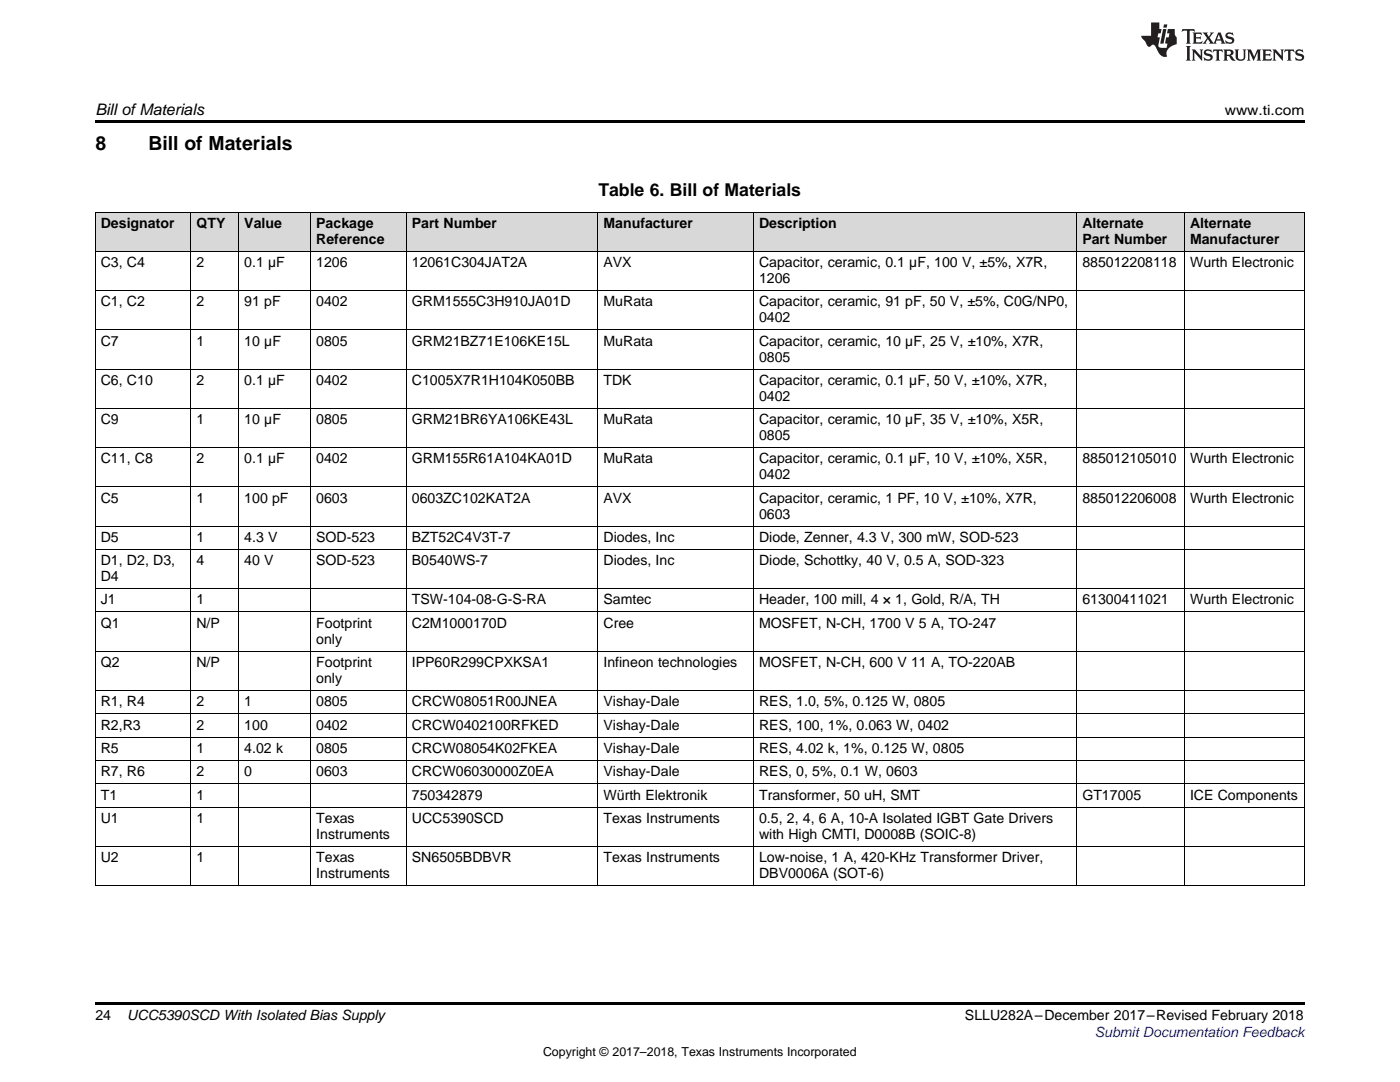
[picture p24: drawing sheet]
<svg xmlns="http://www.w3.org/2000/svg" width="279mm" height="216mm" viewBox="0 0 279 216" stroke-linecap="round" stroke-linejoin="round" font-family="sans-serif">
<defs><g id="words">
<g font-size="3.9">
<text x="19" y="30">8</text>
<text x="29.6" y="30">Bill of Materials</text>
</g>
<text font-size="3.5" x="119.4" y="39.1">Table 6. Bill of Materials</text>
<text font-size="3.2" x="19" y="23">Bill ofMaterials</text>
<g font-size="2.8">
<text x="244.4" y="23">www.ti.com</text>
<text x="20.1" y="45.5">Designator</text>
<text x="39.2" y="45.5">QTY</text>
<text x="48.8" y="45.5">Value</text>
<text x="63.1" y="45.5">Package</text>
<text x="82.2" y="45.5">Part Number</text>
<text x="120.4" y="45.5">Manufacturer</text>
<text x="151.5" y="45.5">Description</text>
<text x="216" y="45.5">Alternate</text>
<text x="237.5" y="45.5">Alternate</text>
<text x="20.1" y="53.3">C3, C4</text>
<text x="39.2" y="53.3">2</text>
<text x="48.8" y="53.3">0.1 µF</text>
<text x="63.1" y="48.6">Reference</text>
<text x="63.1" y="53.3">1206</text>
<text x="82.2" y="53.3">12061C304JAT2A</text>
<text x="120.4" y="53.3">AVX</text>
<text x="151.5" y="53.3">Capacitor, ceramic, 0.1 µF, 100 V, ±5%, X7R,</text>
<text x="216" y="48.6">Part Number</text>
<text x="216" y="53.3">885012208118</text>
<text x="237.5" y="48.6">Manufacturer</text>
<text x="237.5" y="53.3">Wurth Electronic</text>
<text x="151.5" y="56.5">1206</text>
<text x="20.1" y="61.1">C1, C2</text>
<text x="39.2" y="61.1">2</text>
<text x="48.8" y="61.1">91 pF</text>
<text x="63.1" y="61.1">0402</text>
<text x="82.2" y="61.1">GRM1555C3H910JA01D</text>
<text x="120.4" y="61.1">MuRata</text>
<text x="151.5" y="61.1">Capacitor, ceramic, 91 pF, 50 V, ±5%, C0G/NP0,</text>
<text x="151.5" y="64.3">0402</text>
<text x="20.1" y="69">C7</text>
<text x="39.2" y="69">1</text>
<text x="48.8" y="69">10 µF</text>
<text x="63.1" y="69">0805</text>
<text x="82.2" y="69">GRM21BZ71E106KE15L</text>
<text x="120.4" y="69">MuRata</text>
<text x="151.5" y="69">Capacitor, ceramic, 10 µF, 25 V, ±10%, X7R,</text>
<text x="20.1" y="76.8">C6, C10</text>
<text x="39.2" y="76.8">2</text>
<text x="48.8" y="76.8">0.1 µF</text>
<text x="63.1" y="76.8">0402</text>
<text x="82.2" y="76.8">C1005X7R1H104K050BB</text>
<text x="120.4" y="76.8">TDK</text>
<text x="151.5" y="72.1">0805</text>
<text x="151.5" y="76.8">Capacitor, ceramic, 0.1 µF, 50 V, ±10%, X7R,</text>
<text x="151.5" y="80">0402</text>
<text x="20.1" y="84.6">C9</text>
<text x="39.2" y="84.6">1</text>
<text x="48.8" y="84.6">10 µF</text>
<text x="63.1" y="84.6">0805</text>
<text x="82.2" y="84.6">GRM21BR6YA106KE43L</text>
<text x="120.4" y="84.6">MuRata</text>
<text x="151.5" y="84.6">Capacitor, ceramic, 10 µF, 35 V, ±10%, X5R,</text>
<text x="151.5" y="87.8">0805</text>
<text x="20.1" y="92.5">C11, C8</text>
<text x="39.2" y="92.5">2</text>
<text x="48.8" y="92.5">0.1 µF</text>
<text x="63.1" y="92.5">0402</text>
<text x="82.2" y="92.5">GRM155R61A104KA01D</text>
<text x="120.4" y="92.5">MuRata</text>
<text x="151.5" y="92.5">Capacitor, ceramic, 0.1 µF, 10 V, ±10%, X5R,</text>
<text x="151.5" y="95.6">0402</text>
<text x="216" y="92.5">885012105010</text>
<text x="237.5" y="92.5">Wurth Electronic</text>
<text x="20.1" y="100.3">C5</text>
<text x="39.2" y="100.3">1</text>
<text x="48.8" y="100.3">100 pF</text>
<text x="63.1" y="100.3">0603</text>
<text x="82.2" y="100.3">0603ZC102KAT2A</text>
<text x="120.4" y="100.3">AVX</text>
<text x="151.5" y="100.3">Capacitor, ceramic, 1 PF, 10 V, ±10%, X7R,</text>
<text x="216" y="100.3">885012206008</text>
<text x="237.5" y="100.3">Wurth Electronic</text>
<text x="151.5" y="103.5">0603</text>
<text x="20.1" y="108.1">D5</text>
<text x="20.1" y="112.8">D1, D2, D3,</text>
<text x="39.2" y="108.1">1</text>
<text x="39.2" y="112.8">4</text>
<text x="48.8" y="108.1">4.3 V</text>
<text x="48.8" y="112.8">40 V</text>
<text x="63.1" y="108.1">SOD-523</text>
<text x="63.1" y="112.8">SOD-523</text>
<text x="82.2" y="108.1">BZT52C4V3T-7</text>
<text x="82.2" y="112.8">B0540WS-7</text>
<text x="120.4" y="108.1">Diodes, Inc</text>
<text x="120.4" y="112.8">Diodes, Inc</text>
<text x="151.5" y="108.1">Diode, Zenner, 4.3 V, 300 mW, SOD-523</text>
<text x="151.5" y="112.8">Diode, Schottky, 40 V, 0.5 A, SOD-323</text>
<text x="20.1" y="116">D4</text>
<text x="20.1" y="120.6">J1</text>
<text x="20.1" y="125.3">Q1</text>
<text x="39.2" y="120.6">1</text>
<text x="39.2" y="125.3">N/P</text>
<text x="63.1" y="125.3">Footprint</text>
<text x="82.2" y="120.6">TSW-104-08-G-S-RA</text>
<text x="82.2" y="125.3">C2M1000170D</text>
<text x="120.4" y="120.6">Samtec</text>
<text x="120.4" y="125.3">Cree</text>
<text x="151.5" y="120.6">Header, 100 mill, 4 × 1, Gold, R/A, TH</text>
<text x="151.5" y="125.3">MOSFET, N-CH, 1700 V 5 A, TO-247</text>
<text x="216" y="120.6">61300411021</text>
<text x="237.5" y="120.6">Wurth Electronic</text>
<text x="63.1" y="128.4">only</text>
<text x="20.1" y="133.1">Q2</text>
<text x="39.2" y="133.1">N/P</text>
<text x="63.1" y="133.1">Footprint</text>
<text x="63.1" y="136.3">only</text>
<text x="82.2" y="133.1">IPP60R299CPXKSA1</text>
<text x="120.4" y="133.1">Infineon technologies</text>
<text x="151.5" y="133.1">MOSFET, N-CH, 600 V 11 A, TO-220AB</text>
<text x="20.1" y="140.9">R1, R4</text>
<text x="39.2" y="140.9">2</text>
<text x="48.8" y="140.9">1</text>
<text x="63.1" y="140.9">0805</text>
<text x="82.2" y="140.9">CRCW08051R00JNEA</text>
<text x="120.4" y="140.9">Vishay-Dale</text>
<text x="151.5" y="140.9">RES, 1.0, 5%, 0.125 W, 0805</text>
<text x="20.1" y="145.6">R2,R3</text>
<text x="39.2" y="145.6">2</text>
<text x="48.8" y="145.6">100</text>
<text x="63.1" y="145.6">0402</text>
<text x="82.2" y="145.6">CRCW0402100RFKED</text>
<text x="120.4" y="145.6">Vishay-Dale</text>
<text x="151.5" y="145.6">RES, 100, 1%, 0.063 W, 0402</text>
<text x="20.1" y="150.2">R5</text>
<text x="20.1" y="154.9">R7, R6</text>
<text x="39.2" y="150.2">1</text>
<text x="39.2" y="154.9">2</text>
<text x="48.8" y="150.2">4.02 k</text>
<text x="48.8" y="154.9">0</text>
<text x="63.1" y="150.2">0805</text>
<text x="63.1" y="154.9">0603</text>
<text x="82.2" y="150.2">CRCW08054K02FKEA</text>
<text x="82.2" y="154.9">CRCW06030000Z0EA</text>
<text x="120.4" y="150.2">Vishay-Dale</text>
<text x="120.4" y="154.9">Vishay-Dale</text>
<text x="151.5" y="150.2">RES, 4.02 k, 1%, 0.125 W, 0805</text>
<text x="151.5" y="154.9">RES, 0, 5%, 0.1 W, 0603</text>
<text x="20.1" y="159.6">T1</text>
<text x="39.2" y="159.6">1</text>
<text x="82.2" y="159.6">750342879</text>
<text x="120.4" y="159.6">Würth Elektronik</text>
<text x="151.5" y="159.6">Transformer, 50 uH, SMT</text>
<text x="216" y="159.6">GT17005</text>
<text x="237.5" y="159.6">ICE Components</text>
<text x="20.1" y="164.2">U1</text>
<text x="39.2" y="164.2">1</text>
<text x="63.1" y="164.2">Texas</text>
<text x="63.1" y="167.4">Instruments</text>
<text x="82.2" y="164.2">UCC5390SCD</text>
<text x="120.4" y="164.2">Texas Instruments</text>
<text x="151.5" y="164.2">0.5, 2, 4, 6 A, 10-A Isolated IGBT Gate Drivers</text>
<text x="151.5" y="167.4">with High CMTI, D0008B (SOIC-8)</text>
<text x="20.1" y="172">U2</text>
<text x="39.2" y="172">1</text>
<text x="63.1" y="172">Texas</text>
<text x="82.2" y="172">SN6505BDBVR</text>
<text x="120.4" y="172">Texas Instruments</text>
<text x="151.5" y="172">Low-noise, 1 A, 420-KHz Transformer Driver,</text>
<text x="63.1" y="175.2">Instruments</text>
<text x="151.5" y="175.2">DBV0006A (SOT-6)</text>
<text x="19" y="203.5">24</text>
<text x="25.4" y="203.6">UCC5390SCD With Isolated Bias Supply</text>
<text x="192.6" y="203.6">SLLU282A–December 2017–Revised February 2018</text>
</g>
<text font-size="2.8" fill="#00f" x="218.5" y="206.9">Submit Documentation Feedback</text>
<text font-size="2.5" x="108.4" y="210.7">Copyright © 2017–2018, Texas Instruments Incorporated</text>
</g></defs>
<g fill="#d8d8d8">
<path d="M19 42.4h19.1v7.8h-19.1z"/>
<path d="M38.1 42.4h9.6v7.8h-9.6z"/>
<path d="M47.7 42.4h14.4v7.8h-14.4z"/>
<path d="M62.1 42.4h19v7.8h-19z"/>
<path d="M81.1 42.4h38.3v7.8h-38.3z"/>
<path d="M119.4 42.4h31v7.8h-31z"/>
<path d="M150.4 42.4h64.5v7.8h-64.5z"/>
<path d="M214.9 42.4h21.5v7.8h-21.5z"/>
<path d="M236.4 42.4h23.9v7.8h-23.9z"/>
</g>
<path d="M19 24h241.3v.6h-241.3zM19 200h241.3v.6h-241.3z" fill="#000"/>
<g fill="none" stroke="#000" stroke-width=".2">
<path d="M19 58h241.3M19 50.1h241.3M19 42.3h241.3M19.1 42.4v134.4M38.1 42.4v134.4M47.6 42.4v134.4M62 42.4v134.4M81.1 42.4v134.4M119.3 42.4v134.4M150.4 42.4v134.4M214.9 42.4v134.4M236.4 42.4v134.4"/>
<path d="M260.3 42.4v134.4M19 73.6h241.3M19 65.8h241.3M19 97.1h241.3M19 89.3h241.3M19 81.5h241.3M19 117.5h241.3M19 109.6h241.3M19 105h241.3M19 137.8h241.3M19 129.9h241.3M19 122.1h241.3"/>
<path d="M19 156.4h241.3M19 151.7h241.3M19 147.1h241.3M19 142.4h241.3M19 176.7h241.3M19 168.9h241.3M19 161.1h241.3"/>
</g>
<g fill="#231f20">
<path d="M236 5.8l-.1 .6 .4-.3h.6v.2v2.1l-.2 .3h.9l-.2-.3v-2.1l.1-.2h.5l.5 .3-.2-.6zM238 6.5l.2 .4v1.5l-.2 .3h1.8l.2-.5a1.04 1.04 0 0 1-1.3 .1v-.6h.6l.3 .2v-.7l-.3 .2h-.6v-.6h.8l.4 .2-.2-.5zM240 6.5l.9 1.1-.9 1.1h.8l-.2-.2 .4-.7 .5 .7-.2 .2h1.5l-.2-.2 .2-.4h.9l.1 .4-.2 .2h1l-.3-.3-.7-1.9h-.5l-.9 2.1-.8-1.1 .9-1h-.8l.1 .3-.4 .5-.3-.6 .1-.2zM243.2 6.9l.4 .9h-.7zM244.8 6.6a.63 .63 0 0 0-.2 .7 .63 .63 0 0 0 .6 .4l.6 .2 .1 .2a.75 .75 0 0 1-.7 .4 .75 .75 0 0 1-.6-.5l.1 .7 .1-.1a1.11 1.11 0 0 0 1.5-.5 1.13 1.13 0 0 0-1.2-.9l-.1-.3a1.04 1.04 0 0 1 1.2 .2l-.2-.6-.2 .1-.4-.1zM236.7 9.2l.2 .3v2.2l-.2 .4h1l-.3-.4v-2.2l.3-.3zM237.8 9.9l.3 .3v1.5l-.3 .4h.8l-.2-.4v-1.3l1.5 1.7v-1.9l.2-.3h-.7l.2 .3v.9l-1.1-1.2zM240.5 10a.62 .62 0 0 0-.2 .7 .62 .62 0 0 0 .6 .4l.6 .2 .1 .2a.76 .76 0 0 1-.7 .4 .76 .76 0 0 1-.7-.5l.2 .7 .1-.1a1.11 1.11 0 0 0 1.5-.6 1.13 1.13 0 0 0-1.2-.8l-.1-.3a1.04 1.04 0 0 1 1.2 .1l-.2-.5-.2 .1-.5-.2zM242.2 9.9l-.2 .6a.61 .61 0 0 1 .8-.3v1.5l-.2 .4h.9l-.2-.4v-1.5a.63 .63 0 0 1 .7 .3l-.1-.6zM244.1 9.9l.3 .3v1.5l-.3 .4h1l-.2-.2-.1-.7 .6 .2a.76 .76 0 0 0 1.2 .6l-1-.9a.58 .58 0 0 0 .6-.6 .58 .58 0 0 0-.5-.6zM244.9 10.2l.1-.1a.45 .45 0 0 1 .5 .1 .45 .45 0 0 1 .1 .5l-.8 .2zM246.4 9.9l.2 .2a2.17 2.17 0 0 0 .3 1.9 .99 .99 0 0 0 1.6-.7v-1.1l.2-.3h-.7l.2 .2a1.92 1.92 0 0 1-.2 1.7 .6 .6 0 0 1-.9-.5v-1.1l.2-.3zM248.9 9.9l.2 .3v1.5l-.2 .4h.7l-.2-.4v-1.4l.8 1.8 .8-1.8v1.4l-.2 .4h.9l-.2-.4v-1.5l.2-.3h-.8l-.6 1.4-.6-1.4zM251.9 9.9l.2 .3v1.5l-.2 .4h1.8l.1-.6a1.04 1.04 0 0 1-1.2 .2v-.6h.5l.4 .1v-.6l-.4 .2h-.5v-.6h.8l.3 .2-.1-.5zM254 9.9l.2 .3v1.5l-.2 .4h.7l-.2-.4v-1.3l1.5 1.7v-1.9l.2-.3h-.7l.2 .3v.9l-1.1-1.2zM256.4 9.9l-.1 .6a.61 .61 0 0 1 .7-.3l.1 1.5-.3 .4h1l-.3-.4 .1-1.5a.63 .63 0 0 1 .7 .3l-.1-.6zM258.7 10a.62 .62 0 0 0-.2 .7 .62 .62 0 0 0 .6 .4l.6 .2 .1 .2a.76 .76 0 0 1-.7 .4 .76 .76 0 0 1-.6-.5l.1 .7 .1-.1a1.11 1.11 0 0 0 1.6-.6 1.13 1.13 0 0 0-1.3-.8l-.1-.3a1.04 1.04 0 0 1 1.2 .1l-.1-.5-.2 .1-.5-.2z"/>
<path d="M229.7 4.5v2.6h-1.9v.4l.8 .9a.91 .91 0 0 0 1 .9 .56 .56 0 0 1 .5-.4 .56 .56 0 0 1 .5 .3l.4 .8a1.53 1.53 0 0 0 1.9 1.3 1.54 1.54 0 0 1 1-2.1l.9-.4v-1.4a1.52 1.52 0 0 1-.4-1.6h-1.3l-.2 .9h.5l-.2 .8h-.5l-.1 .9v.2l.4 .1-.2 .9a1.93 1.93 0 0 1-1.6-.3l.3-1.8h-.5l.2-.8h.4l.2-.9h-.4v-1.3zM232.1 5.8l-.6 2.9h.7l.6-2.9zM232.3 4.9l-.1 .6h.6l.2-.6z"/>
</g>
<use href="#words"/>
</svg>
